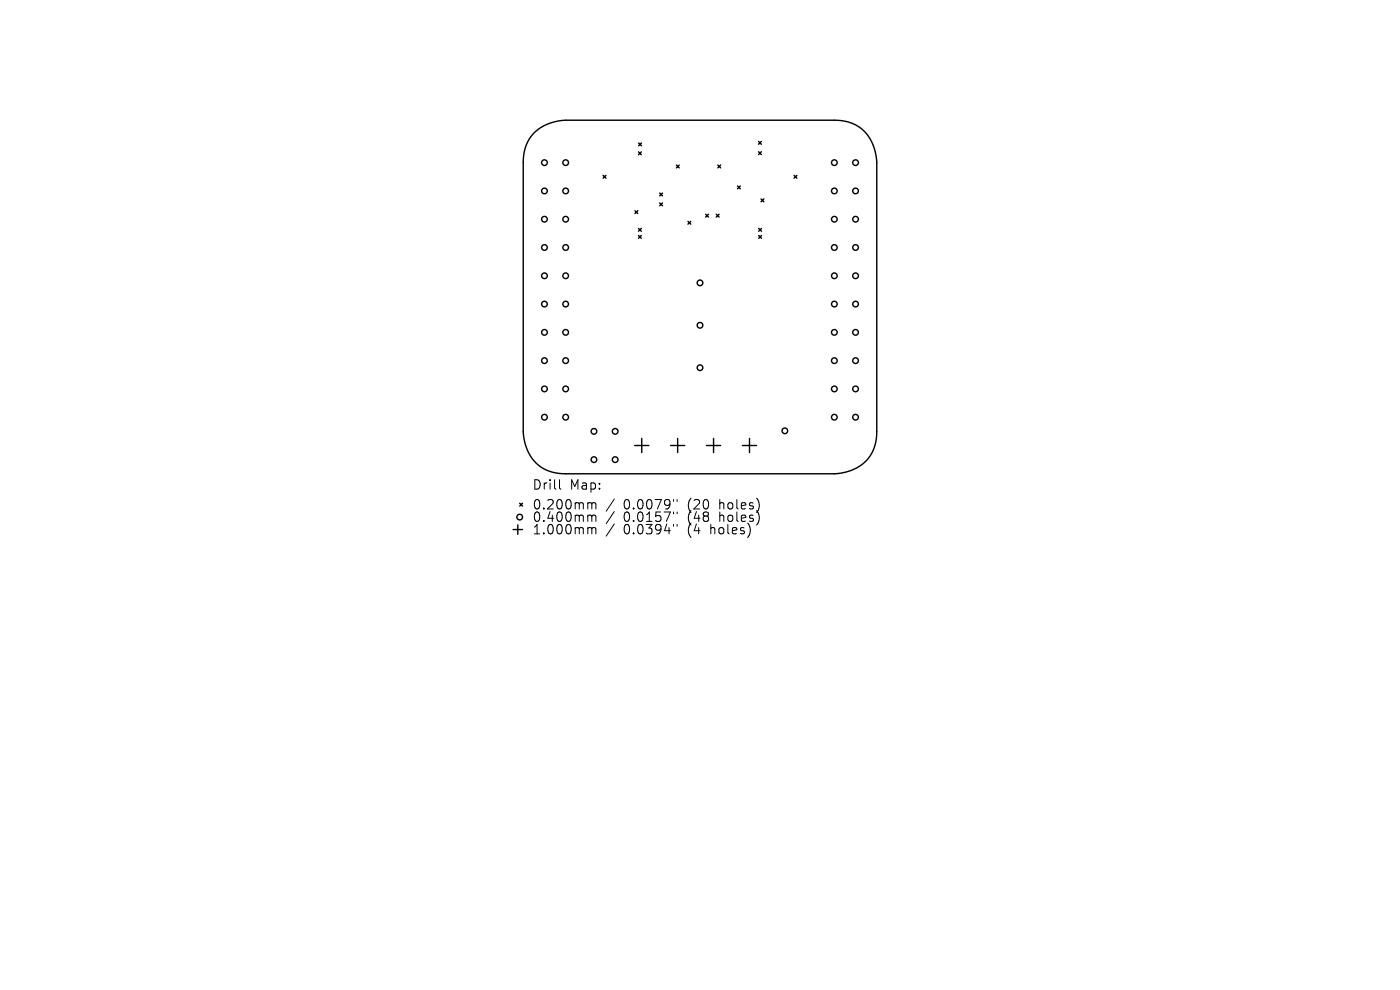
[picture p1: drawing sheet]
<svg xmlns="http://www.w3.org/2000/svg" width="297mm" height="210mm" viewBox="0 0 297 210" stroke-linecap="round" stroke-linejoin="round" font-family="sans-serif">
<defs><g id="words">
<g font-size="2.8">
<text x="112.9" y="104.2">Drill</text>
<text x="120.9" y="104.2">Map:</text>
<text x="112.9" y="108.4">0.200mm</text>
<text x="112.9" y="111">0.400mm</text>
<text x="112.9" y="113.6">1.000mm</text>
<text x="132.3" y="108.4">0.0079&quot;</text>
<text x="132.3" y="111">0.0157&quot;</text>
<text x="132.3" y="113.6">0.0394&quot;</text>
<text x="146" y="108.4">(20</text>
<text x="146" y="111">(48</text>
<text x="146" y="113.6">(4</text>
<text x="151" y="113.6">holes)</text>
<text x="152.9" y="108.4">holes)</text>
<text x="152.9" y="111">holes)</text>
</g>
</g></defs>
<g fill="none" stroke="#000" stroke-width=".3">
<path d="M113.3 28.2l1.4-1.1 1.6-.8 1.8-.6 1.9-.2h57.5l1.7 .2 1.5 .4 1.4 .8 1.2 .9 1.1 1.3 .8 1.6 .6 1.9 .2 1.9v57.5l-.2 1.7-.4 1.5-.8 1.4-.9 1.2-1.3 1.1-1.6 .8-1.9 .6-1.9 .2h-57.5l-1.7-.2-1.5-.4-1.4-.7-1.2-1-1.1-1.3-.8-1.6-.6-1.9-.2-1.9v-57.5l.2-1.7 .5-1.6 .7-1.4zM128 37.2l.6 .6M128.6 37.2l-.6 .6M135.5 32.2l.6 .6M135.5 30.3l.6 .6M136.1 32.2l-.6 .6M136.1 30.3l-.6 .6M143.5 35l.6 .6M144.1 35l-.6 .6M152.3 35l.6 .6M152.9 35l-.6 .6M156.5 39.5l.6 .6"/>
<path d="M157.1 39.5l-.6 .6M160.9 30l.6 .6M160.9 32.2l.6 .6M161.5 30l-.6 .6M161.5 32.2l-.6 .6M168.5 37.2l.6 .6M169.1 37.2l-.6 .6M134.7 44.7l.6 .6M135.3 44.7l-.6 .6M135.5 48.5l.6 .6M135.5 50l.6 .6M136.1 48.5l-.6 .6"/>
<path d="M136.1 50l-.6 .6M140 41l.6 .6M140 43.1l.6 .6M140.6 41l-.6 .6M140.6 43.1l-.6 .6M146 47l.6 .6M146.6 47l-.6 .6M149.7 45.5l.6 .6M150.3 45.5l-.6 .6M152 45.5l.6 .6M152.6 45.5l-.6 .6M161 48.5l.6 .6"/>
<path d="M161 50l.6 .6M161.4 42.2l.6 .6M161.6 48.5l-.6 .6M161.6 50l-.6 .6M162 42.2l-.6 .6M134.6 94.5h3M136.1 93v3M142.3 94.5h3M143.8 93v3M149.9 94.5h3M151.4 93v3M157.5 94.5h3"/>
<path d="M159 93v3M108.9 112.3h2M109.9 111.3v2M110.3 106.8l.6 .6M110.9 106.8l-.6 .6"/>
<circle cx="115.5" cy="34.5" r=".6"/>
<circle cx="120" cy="34.5" r=".6"/>
<circle cx="177" cy="34.5" r=".6"/>
<circle cx="181.5" cy="34.5" r=".6"/>
<circle cx="115.5" cy="58.5" r=".6"/>
<circle cx="115.5" cy="46.5" r=".6"/>
<circle cx="115.5" cy="52.5" r=".6"/>
<circle cx="115.5" cy="40.5" r=".6"/>
<circle cx="120" cy="58.5" r=".6"/>
<circle cx="120" cy="46.5" r=".6"/>
<circle cx="120" cy="52.5" r=".6"/>
<circle cx="120" cy="40.5" r=".6"/>
<circle cx="177" cy="58.5" r=".6"/>
<circle cx="177" cy="46.5" r=".6"/>
<circle cx="177" cy="52.5" r=".6"/>
<circle cx="177" cy="40.5" r=".6"/>
<circle cx="181.5" cy="58.5" r=".6"/>
<circle cx="181.5" cy="46.5" r=".6"/>
<circle cx="181.5" cy="52.5" r=".6"/>
<circle cx="181.5" cy="40.5" r=".6"/>
<circle cx="115.5" cy="64.5" r=".6"/>
<circle cx="115.5" cy="76.5" r=".6"/>
<circle cx="115.5" cy="70.5" r=".6"/>
<circle cx="120" cy="64.5" r=".6"/>
<circle cx="120" cy="76.5" r=".6"/>
<circle cx="120" cy="70.5" r=".6"/>
<circle cx="148.5" cy="69" r=".6"/>
<circle cx="148.5" cy="60" r=".6"/>
<circle cx="148.5" cy="78" r=".6"/>
<circle cx="177" cy="64.5" r=".6"/>
<circle cx="177" cy="76.5" r=".6"/>
<circle cx="177" cy="70.5" r=".6"/>
<circle cx="181.5" cy="64.5" r=".6"/>
<circle cx="181.5" cy="76.5" r=".6"/>
<circle cx="181.5" cy="70.5" r=".6"/>
<circle cx="115.5" cy="88.5" r=".6"/>
<circle cx="115.5" cy="82.5" r=".6"/>
<circle cx="120" cy="88.5" r=".6"/>
<circle cx="120" cy="82.5" r=".6"/>
<circle cx="126" cy="91.5" r=".6"/>
<circle cx="126" cy="97.5" r=".6"/>
<circle cx="130.5" cy="97.5" r=".6"/>
<circle cx="130.5" cy="91.5" r=".6"/>
<circle cx="166.5" cy="91.4" r=".6"/>
<circle cx="177" cy="88.5" r=".6"/>
<circle cx="177" cy="82.5" r=".6"/>
<circle cx="181.5" cy="88.5" r=".6"/>
<circle cx="181.5" cy="82.5" r=".6"/>
<circle cx="110.3" cy="109.7" r=".6"/>
</g>
<g fill="none" stroke="#000" stroke-width=".21">
<path d="M118.7 101.8v1.7l.3 .3M125 106.6l.5 .1 .1 .2M125 109.3h.3l.3 .3M125 111.9h.3l.3 .3M125.6 106.9l.2-.3 .5 .1 .1 1.3M125.6 106.9v1.1M125.6 109.6v1M125.6 112.2v1M125.6 109.6l.2-.3 .5 .1 .1 1.2M125.6 112.2l.2-.3 .5 .1 .1 1.2M130.3 105.9l-1.7 2.5M130.3 108.5l-1.7 2.6"/>
<path d="M130.3 111.2l-1.7 2.5M142.9 106v.3M142.9 108.6v.4M142.9 111.2v.4M143.6 106v.3M143.6 108.6v.4M143.6 111.2v.4"/>
</g>
<use href="#words"/>
</svg>
